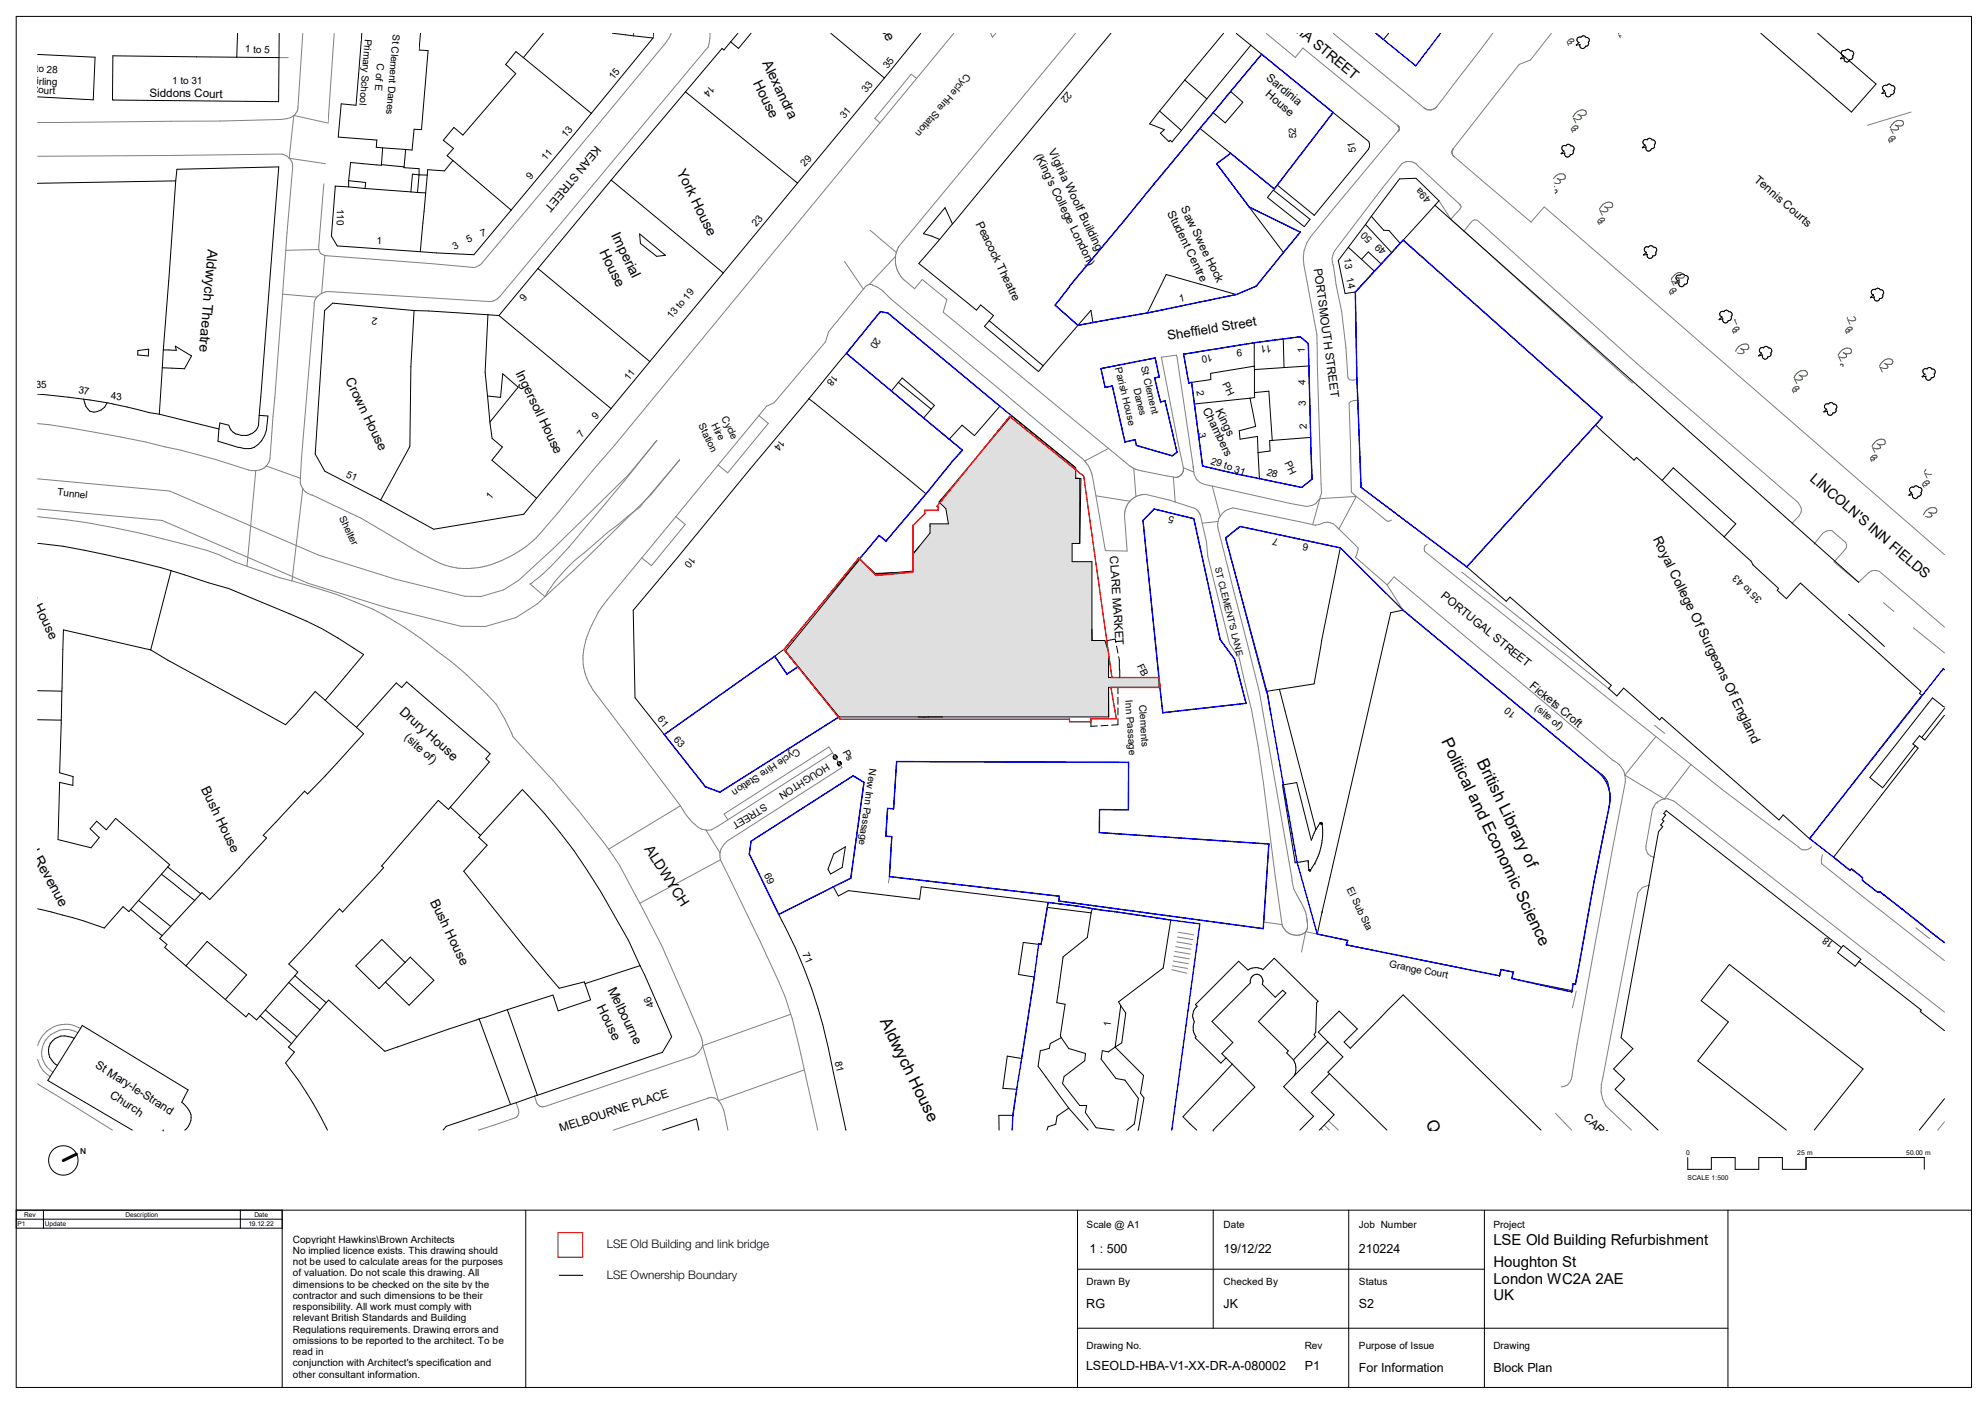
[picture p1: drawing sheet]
<svg xmlns="http://www.w3.org/2000/svg" width="841mm" height="594mm" viewBox="0 0 841 594" stroke-linecap="round" stroke-linejoin="round" font-family="sans-serif">
<defs><g id="words">
<g font-size="7">
<text x="609.7" y="313.7" transform="rotate(64 609.7 313.7)">Political and Economic Science</text>
<text x="624.7" y="322.4" transform="rotate(64 624.7 322.4)">British Library of</text>
<text x="372.2" y="432.2" transform="rotate(64 372.2 432.2)">Aldwych House</text>
<text x="603.1" y="475.1" transform="rotate(64 603.1 475.1)">Queen's Building</text>
</g>
<g font-size="6.4">
<text x="631.8" y="526.9">LSE Old Building Refurbishment</text>
<text x="631.8" y="536">Houghton St</text>
<text x="631.8" y="543.1">London WC2A 2AE</text>
<text x="631.8" y="550.2">UK</text>
</g>
<g font-size="6">
<text x="367.7" y="2.5" transform="rotate(64 367.7 2.5)">House</text>
<text x="532" y=".6" transform="rotate(39 532 .6)">SARDINIA STREET</text>
<text x="322.4" y="26.8" transform="rotate(64 322.4 26.8)">Alexandra</text>
<text x="318.5" y="35.1" transform="rotate(64 318.5 35.1)">House</text>
<text x="286.3" y="72.6" transform="rotate(64 286.3 72.6)">York House</text>
<text x="258.4" y="99.2" transform="rotate(64 258.4 99.2)">Imperial</text>
<text x="87.9" y="105.2" transform="rotate(95 87.9 105.2)">Aldwych Theatre</text>
<text x="253.5" y="106.4" transform="rotate(64 253.5 106.4)">House</text>
<text x="765.3" y="202.9" transform="rotate(41 765.3 202.9)">LINCOLN'S INN FIELDS</text>
<text x="5.6" y="347.7" transform="rotate(61 5.6 347.7)">Inland Revenue</text>
<text x="272.5" y="359.3" transform="rotate(57 272.5 359.3)">ALDWYCH</text>
</g>
<g font-size="5.6">
<text x="494.2" y="143.9" transform="rotate(-9 494.2 143.9)">Sheffield Street</text>
<text x="146" y="161" transform="rotate(64 146 161)">Crown House</text>
<text x="218" y="157.8" transform="rotate(64 218 157.8)">Ingersoll House</text>
<text x="699.2" y="227.9" transform="rotate(64 699.2 227.9)">Royal College Of Surgeons Of England</text>
<text x="8.3" y="244.3" transform="rotate(64 8.3 244.3)">India House</text>
<text x="168.7" y="301.5" transform="rotate(42 168.7 301.5)">Drury House</text>
<text x="84.9" y="334" transform="rotate(64 84.9 334)">Bush House</text>
<text x="181.9" y="381.7" transform="rotate(64 181.9 381.7)">Bush House</text>
<text x="257" y="418.8" transform="rotate(64 257 418.8)">Melbourne</text>
<text x="252.4" y="426.2" transform="rotate(64 252.4 426.2)">House</text>
</g>
<g font-size="5.3">
<text x="460.9" y="530">1 : 500</text>
<text x="517.7" y="530">19/12/22</text>
<text x="574.9" y="530">210224</text>
<text x="459.5" y="553.5">RG</text>
<text x="517.7" y="553.5">JK</text>
<text x="574.9" y="553.5">S2</text>
<text x="459.5" y="579.8">LSEOLD</text>
<text x="480.2" y="579.8">-</text>
<text x="482" y="579.8">HBA</text>
<text x="492.8" y="579.8">-</text>
<text x="494.7" y="579.8">V1</text>
<text x="501.1" y="579.8">-</text>
<text x="502.8" y="579.8">XX</text>
<text x="510" y="579.8">-</text>
<text x="511.8" y="579.8">DR</text>
<text x="519.4" y="579.8">-</text>
<text x="521.3" y="579.8">A</text>
<text x="524.8" y="579.8">-</text>
<text x="526.5" y="579.8">080002</text>
<text x="551.9" y="579.8">P1</text>
<text x="574.9" y="580.7">For Information</text>
<text x="631.8" y="580.7">Block Plan</text>
</g>
<g font-size="5">
<text x="256.7" y="528.2">LSE Old Building and link bridge</text>
<text x="256.7" y="541">LSE Ownership Boundary</text>
</g>
<g font-size="4.9">
<text x="535.4" y="33.5" transform="rotate(40 535.4 33.5)">Sardinia</text>
<text x="63.2" y="41" transform="rotate(1 63.2 41)">Siddons Court</text>
<text x="535.1" y="40.3" transform="rotate(41 535.1 40.3)">House</text>
<text x="252" y="61.6" transform="rotate(130 252 61.6)">KEAN STREET</text>
<text x="437.6" y="65.9" transform="rotate(64 437.6 65.9)">(King's Col ege London)</text>
<text x="443.4" y="64.1" transform="rotate(64 443.4 64.1)">Viginia Woolf Building</text>
<text x="741.8" y="76.5" transform="rotate(41 741.8 76.5)">Tennis Courts</text>
<text x="499.4" y="88.2" transform="rotate(64 499.4 88.2)">Saw Swee Hock</text>
<text x="412.8" y="94.6" transform="rotate(64 412.8 94.6)">Peacock Theatre</text>
<text x="493.7" y="90" transform="rotate(64 493.7 90)">Student Centre</text>
<text x="555.8" y="113.6" transform="rotate(82 555.8 113.6)">PORTSMOUTH STREET</text>
<text x="508.7" y="173.3" transform="rotate(64 508.7 173.3)">Chambers</text>
<text x="514.1" y="173.8" transform="rotate(64 514.1 173.8)">Kings</text>
<text x="469.5" y="235.4" transform="rotate(86 469.5 235.4)">CLARE MARKET</text>
<text x="609.3" y="252.7" transform="rotate(39 609.3 252.7)">PORTUGAL STREET</text>
<text x="646.8" y="290.7" transform="rotate(40 646.8 290.7)">Fickets Croft</text>
<text x="170.9" y="312.4" transform="rotate(42 170.9 312.4)">(site of)</text>
<text x=".4" y="390.9" transform="rotate(64 .4 390.9)">trand Cross</text>
<text x="40" y="451.6" transform="rotate(32 40 451.6)">St Mary-le-Strand</text>
<text x="46.1" y="464.1" transform="rotate(33 46.1 464.1)">Church</text>
<text x="669.6" y="473.2" transform="rotate(44 669.6 473.2)">CAREY STREET</text>
<text x="237.3" y="479" transform="rotate(-18 237.3 479)">MELBOURNE PLACE</text>
</g>
<g font-size="4.2">
<text x="154.3" y="16.3" transform="rotate(95 154.3 16.3)">Primary School</text>
<text x="166.2" y="14.6" transform="rotate(95 166.2 14.6)">St Clement Danes</text>
<text x="103.5" y="22.2" transform="rotate(3 103.5 22.2)">1 to 5</text>
<text x="159.5" y="26.7" transform="rotate(95 159.5 26.7)">C of E</text>
<text x="375.7" y="29.1" transform="rotate(-52 375.7 29.1)">35</text>
<text x="11.5" y="30.5" transform="rotate(2 11.5 30.5)">1 to 28</text>
<text x="11.6" y="35.6" transform="rotate(3 11.6 35.6)">Stirling</text>
<text x="72.8" y="35.4" transform="rotate(1 72.8 35.4)">1 to 31</text>
<text x="259.5" y="33.9" transform="rotate(-50 259.5 33.9)">15</text>
<text x="300.6" y="36" transform="rotate(133 300.6 36)">14</text>
<text x="408.8" y="30.9" transform="rotate(131 408.8 30.9)">Cycle Hire Station</text>
<text x="13.2" y="39.4" transform="rotate(3 13.2 39.4)">Court</text>
<text x="366.4" y="39.4" transform="rotate(-49 366.4 39.4)">33</text>
<text x="451.4" y="38.5" transform="rotate(129 451.4 38.5)">22</text>
<text x="357.2" y="50.5" transform="rotate(-48 357.2 50.5)">31</text>
<text x="239.4" y="58.5" transform="rotate(-47 239.4 58.5)">13</text>
<text x="548.5" y="58.4" transform="rotate(-95 548.5 58.4)">52</text>
<text x="573.7" y="64.5" transform="rotate(-99 573.7 64.5)">51</text>
<text x="231" y="68.2" transform="rotate(-48 231 68.2)">11</text>
<text x="340.5" y="70.8" transform="rotate(-48 340.5 70.8)">29</text>
<text x="224.5" y="76.1" transform="rotate(-51 224.5 76.1)">9</text>
<text x="142.5" y="88.3" transform="rotate(90 142.5 88.3)">110</text>
<text x="605.5" y="84.2" transform="rotate(-133 605.5 84.2)">49a</text>
<text x="319.9" y="95.9" transform="rotate(-48 319.9 95.9)">23</text>
<text x="203.8" y="100.4" transform="rotate(-19 203.8 100.4)">7</text>
<text x="580.7" y="101.2" transform="rotate(-136 580.7 101.2)">50</text>
<text x="159.3" y="103.3" transform="rotate(1 159.3 103.3)">1</text>
<text x="192.3" y="105.6" transform="rotate(-26 192.3 105.6)">3</text>
<text x="198.1" y="103" transform="rotate(-26 198.1 103)">5</text>
<text x="586.7" y="105.8" transform="rotate(-138 586.7 105.8)">49</text>
<text x="568.6" y="109.2" transform="rotate(84 568.6 109.2)">13</text>
<text x="569.6" y="117.8" transform="rotate(78 569.6 117.8)">14</text>
<text x="221" y="124" transform="rotate(130 221 124)">6</text>
<text x="499.2" y="127.6" transform="rotate(-12 499.2 127.6)">1</text>
<text x="159.9" y="134.5" transform="rotate(-172 159.9 134.5)">2</text>
<text x="284.1" y="135.1" transform="rotate(-50 284.1 135.1)">13 to 19</text>
<text x="370.4" y="142.4" transform="rotate(123 370.4 142.4)">20</text>
<text x="512.7" y="149.7" transform="rotate(168 512.7 149.7)">10</text>
<text x="525.4" y="147.7" transform="rotate(175 525.4 147.7)">9</text>
<text x="537.8" y="145.9" transform="rotate(172 537.8 145.9)">11</text>
<text x="551.9" y="149.4" transform="rotate(-89 551.9 149.4)">1</text>
<text x="471.7" y="155.9" transform="rotate(77 471.7 155.9)">Parish House</text>
<text x="482.6" y="155.3" transform="rotate(77 482.6 155.3)">St Clement</text>
<text x="266" y="161.1" transform="rotate(-50 266 161.1)">11</text>
<text x="352.6" y="158.4" transform="rotate(129 352.6 158.4)">18</text>
<text x="15.2" y="164" transform="rotate(-1 15.2 164)">35</text>
<text x="33" y="166.4" transform="rotate(10 33 166.4)">37</text>
<text x="479.5" y="164.4" transform="rotate(76 479.5 164.4)">Danes</text>
<text x="506.2" y="165.4" transform="rotate(80 506.2 165.4)">2</text>
<text x="517.1" y="162.6" transform="rotate(64 517.1 162.6)">PH</text>
<text x="552.3" y="162.8" transform="rotate(-88 552.3 162.8)">4</text>
<text x="46.9" y="169" transform="rotate(2 46.9 169)">43</text>
<text x="552.4" y="172" transform="rotate(-90 552.4 172)">3</text>
<text x="252.2" y="177.9" transform="rotate(-48 252.2 177.9)">9</text>
<text x="300.8" y="179.8" transform="rotate(64 300.8 179.8)">Hire</text>
<text x="305.1" y="176.9" transform="rotate(64 305.1 176.9)">Cycle</text>
<text x="246.1" y="185.4" transform="rotate(-51 246.1 185.4)">7</text>
<text x="295.3" y="180" transform="rotate(64 295.3 180)">Station</text>
<text x="330.2" y="185.8" transform="rotate(130 330.2 185.8)">14</text>
<text x="507.1" y="183.4" transform="rotate(83 507.1 183.4)">3</text>
<text x="552.8" y="181.6" transform="rotate(-92 552.8 181.6)">2</text>
<text x="512" y="196.2" transform="rotate(19 512 196.2)">29 to 31</text>
<text x="543.4" y="195.8" transform="rotate(64 543.4 195.8)">PH</text>
<text x="146.1" y="201.9" transform="rotate(23 146.1 201.9)">51</text>
<text x="535.6" y="200.8" transform="rotate(18 535.6 200.8)">28</text>
<text x="24.1" y="209.6" transform="rotate(6 24.1 209.6)">Tunnel</text>
<text x="207.5" y="211.5" transform="rotate(-49 207.5 211.5)">1</text>
<text x="143.3" y="219.1" transform="rotate(64 143.3 219.1)">Shelter</text>
<text x="497" y="218.9" transform="rotate(-165 497 218.9)">5</text>
<text x="541" y="228.1" transform="rotate(-167 541 228.1)">7</text>
<text x="553.6" y="230.3" transform="rotate(-170 553.6 230.3)">6</text>
<text x="292.4" y="235.1" transform="rotate(129 292.4 235.1)">10</text>
<text x="745.6" y="253.7" transform="rotate(-136 745.6 253.7)">35 to 43</text>
<text x="480.9" y="281.6" transform="rotate(64 480.9 281.6)">FB</text>
<text x="476.1" y="296.3" transform="rotate(86 476.1 296.3)">Inn Passage</text>
<text x="481.9" y="298.4" transform="rotate(86 481.9 298.4)">Clements</text>
<text x="649.1" y="299.9" transform="rotate(40 649.1 299.9)">(site of)</text>
<text x="278" y="304.4" transform="rotate(50 278 304.4)">61</text>
<text x="641.5" y="302" transform="rotate(-140 641.5 302)">10</text>
<text x="284.8" y="313.1" transform="rotate(48 284.8 313.1)">63</text>
<text x="337.3" y="316.3" transform="rotate(147 337.3 316.3)">Cycle Hire Station</text>
<text x="349.8" y="322.7" transform="rotate(148 349.8 322.7)">HOUGHTON</text>
<text x="356.4" y="318" transform="rotate(64 356.4 318)">Ps</text>
<text x="367.8" y="325.1" transform="rotate(98 367.8 325.1)">New Inn Passage</text>
<text x="323.4" y="339.9" transform="rotate(148 323.4 339.9)">STREET</text>
<text x="323.2" y="370.2" transform="rotate(64 323.2 370.2)">69</text>
<text x="569.6" y="376.3" transform="rotate(64 569.6 376.3)">El Sub Sta</text>
<text x="776.1" y="398.9" transform="rotate(-142 776.1 398.9)">18</text>
<text x="339.3" y="403.8" transform="rotate(67 339.3 403.8)">71</text>
<text x="587.5" y="409.4" transform="rotate(11 587.5 409.4)">Grange Court</text>
<text x="276.9" y="425.8" transform="rotate(-113 276.9 425.8)">46</text>
<text x="469.8" y="434.7" transform="rotate(-82 469.8 434.7)">1</text>
<text x="353.1" y="449.2" transform="rotate(77 353.1 449.2)">81</text>
<text x="459.7" y="519.6">Scale @ A1</text>
<text x="517.7" y="519.6">Date</text>
<text x="574.9" y="519.6">Job Number</text>
<text x="631.8" y="519.6">Project</text>
<text x="123.9" y="525.8">Copyright Hawkins</text>
<text x="159.3" y="525.8">\</text>
<text x="160.5" y="525.8">Brown Architects</text>
<text x="123.9" y="530.5">No implied licence exists. This drawing should</text>
<text x="123.9" y="535.3">not be used to calculate areas for the purposes</text>
<text x="123.9" y="540.1">of valuation. Do not scale this drawing. All</text>
<text x="123.9" y="544.8">dimensions to be checked on the site by the</text>
<text x="459.7" y="543.6">Drawn By</text>
<text x="517.7" y="543.6">Checked By</text>
<text x="574.9" y="543.6">Status</text>
<text x="123.9" y="549.6">contractor and such dimensions to be their</text>
<text x="123.9" y="554.3">responsibility. All work must comply with</text>
<text x="123.9" y="559.1">relevant British Standards and Building</text>
<text x="123.9" y="563.9">Regulations requirements. Drawing errors and</text>
<text x="123.9" y="568.6">omissions to be reported to the architect. To be</text>
<text x="123.9" y="573.4">read in</text>
<text x="459.7" y="570.8">Drawing No.</text>
<text x="551.9" y="570.8">Rev</text>
<text x="574.9" y="570.8">Purpose of Issue</text>
<text x="631.8" y="570.8">Drawing</text>
<text x="123.9" y="578.2">conjunction with Architect's specification and</text>
<text x="123.9" y="582.9">other consultant information.</text>
</g>
<text font-size="3.9" x="513.9" y="240.4" transform="rotate(76 513.9 240.4)">ST CLEMENT'S LANE</text>
<text font-size="3.5" x="33.9" y="488.2">N</text>
<g font-size="2.8">
<text x="713.3" y="488.7">0</text>
<text x="760.3" y="488.7">25</text>
<text x="764.5" y="488.7">m</text>
<text x="806.5" y="488.7">50.00</text>
<text x="814.5" y="488.7">m</text>
<text x="713.9" y="499.2">SCALE 1:</text>
<text x="726.5" y="499.2">500</text>
<text x="10.2" y="514.8">Rev</text>
<text x="53.1" y="514.8">Description</text>
<text x="107.6" y="514.8">Date</text>
<text x="7.5" y="518.7">P1</text>
<text x="19" y="518.7">Update</text>
<text x="105.1" y="518.7">19.12.22</text>
</g>
</g></defs>
<path d="M332.3 175.9h158v127.5h-158z" fill="#dfdfdf"/>
<g fill="none" stroke="#000" stroke-width=".42">
<path d="M100.5 14.1l-.3 10.1M118.1 14.1l-.2 28.9-70.3-.8 .2-18.6 70.2 .8M153.1 14.1l-2.5 30.4-6.2-.6-1.3 14.1 16.3 1.3-.2 3 2.7 .3M177.9 14.1l-.6 7.1 3.8 .2-2.8 33.5-3.1-.2-.9 8.8-2.7-.3M229.8 14.1l-8.4 10.3M259.4 14.1l8.5 1.1M267.9 15.2l8.4 .9M267.9 14.1v1.1M276.3 16.1l-26.1 31.8M276.4 14.1l-.1 2M309.1 17.7l-2.9 3.5-.7-.7-43.5 51.6-34.4 41.5M312.1 14.1l-3 3.6"/>
<path d="M317.7 14.1l-5.3 6.4-3.3-2.8M351.5 14.1l22.6 18.9M389.5 14.1l-15.4 18.9M470 14.1l-67.1 80.6M517.6 14.1l-16.4 19.8M522.9 14.1l6.3 5M529.2 19.1l-18.7 22.7M529.2 19.1l4.5 3.8M582.1 14.1l3.2 2.6 2.2-2.6M667.5 15.9l1.4-.2 .8-.5 .8 .1 .4 .5a1.2 1.2 0 0 1 1.4 .7 1.2 1.2 0 0 1-.4 1.4l.2 .7-.4 .6-2.3 1.4-1-.7v-1.1l-1.6 .2 1.2-1-.9-1.1zM744.9 14.1l38.4 33.3 10.4-11.8-24.7-21.5M16 23l24.2 1.2-.7 18-23.5-1.2"/>
<path d="M221.4 24.4l28.8 23.5M221.4 24.4l-3.1-2.6-4.3 5.5 4.2 3.9-22.4 25.9-3.8-3.2-4.5 5.5 4.4 3.4-2.8 3.1 2.5 2M290 38.9l47.4 38.6M374.1 33l-36.7 44.5M501.2 33.9l9.3 7.9M501.2 33.9l-10.6 13.1M520.6 38.7l5.2 4.6-7.5 8.7-5.1-4.3M520.6 38.7l-7.4 9M533.7 22.9l-13.1 15.8M533.7 22.9l45.3 37 .4 1.2-.5 2.1-22.9 27.9-15.7-12.8M779.3 21.6l.6-.3 .8 .2 .9-.7 1.1 .7a1.21 1.21 0 0 1 1.4 .7 1.21 1.21 0 0 1-.3 1.4v1l-.5 .5-.8 .1-.3 .7-1.1 .3-.6-.3-.4-.7 .2-.7-1.7 .2 1.3-1-.9-.7-.1-.7zM779.9 23.7h.1"/>
<path d="M796.8 36.4l.7-.3 .7 .1 .8-.6 .8 .1 .4 .5a1.21 1.21 0 0 1 1.3 .7 1.21 1.21 0 0 1-.3 1.5l.2 .6-.7 .9a.76 .76 0 0 0-1 .7 1.2 1.2 0 0 1-1.6 .2 1.2 1.2 0 0 1-.4-1.5l-1.6 .2 1.2-1.1-.9-1.1zM797.3 38.4h.1M250.2 47.9l-49.7 59.9-22.7-1.3M490.6 47l9.2 8.2M490.6 47l-4.3 5.4 6.3 2.5-1.7 1.5 3.6 3.5 .5-.5 .8 .6 4-4.8M507.7 54.4l-54.7 66.1-6.6 8.6 9.6 8.6M507.7 54.4l12.9 10.5M510.5 41.8l-10.7 13.4M513.2 47.7l-5.5 6.7M564 47.6l-23.7 30.7M695.5 59.3l1.3-.1 .9-.7 1.1 .7a1.21 1.21 0 0 1 1.4 .6 1.21 1.21 0 0 1-.3 1.5l-.2 1.3-1 .3a1.29 1.29 0 0 1-1.8 .9l-.5-.6v-1.1l-1.6 .3 1.2-1-.9-.7-.1-.8zM16 77.6h.1"/>
<path d="M74.3 76.5l-5.2 71.6M74.3 76.5l.5-4.9 43.1-1-8.3 105.2M74.3 76.5l-58.3 1.1M147.5 76.5l7.2 .7-.3 2.6M147.5 79.1l6.9 .7M147.5 76.5v2.6M147.5 79.1l-5.7-.4-1.6 21.2 2.5 4.2 35.1 2.4M154.4 79.8l19.4 1.4M161.4 69.7l9.5 .9M161.4 69.7v.2l-13.1-1.2-.8 7.8M161.9 62.6l9.7 .6M161.9 62.6l-.5 7.1"/>
<path d="M170.9 70.6v.4l6.4 .4v2.6M171.6 63.2l-.7 7.4M177.3 74l-2.8-.3-.7 7.5M177.3 74l3.5 .1M177.3 74l-.7 7.4M180.8 74.1l-.7 7.5M191.6 67.9l24.6 21M191.6 67.9l-3.6 4.4-7.1-.5-.1 2.3M258.6 76.2l47.4 39.3M337.4 77.5l-31.4 38M520.6 64.9l18.5 15 1.2-1.6M520.6 64.9l-5.9 4.4 13.8 18.3"/>
<path d="M661.1 61.8l.7-.2 .7 .1 .8-.7 .7 .2 .5 .5a1.21 1.21 0 0 1 1.3 .7 1.21 1.21 0 0 1-.3 1.4l.1 .7-.6 .9a.76 .76 0 0 0-1 .7l-1.4 .3a1.33 1.33 0 0 1-.6-1.7l-1.6 .2 1.3-1a1.25 1.25 0 0 1-.6-2.1zM696 61.4h.1M173.8 81.2l2.8 .2M176.6 81.4l3.5 .2M180.1 81.6l-2.3 24.9M270.6 99l10.9 9-3.7 .5-6.9-5.5zM402.9 94.7l-5.4 6.6M402.9 94.7l-3.1-6.8-9.1 11 3.5 1 3.3 1.4M528.5 87.6l21.6 10.6-7.1 8.6M528.5 87.6l14.5 19.2M538.6 80.4l15.6 12.4-2.4 3.1-15.6-12.3zM577.7 95l-7.3 9.6"/>
<path d="M577.7 95l11.1 11.9M580.1 91.5l5.3 6h2.2l4.7 5.5M580.1 91.5l-2.4 3.5M607.1 86.9l1.7-2-9.8-9.5-6.9 .3-12 15.8M607.1 86.9l-14.8 16.1M607.1 86.9l179.2 159.5M227.6 113.6l47.3 39.4M227.6 113.6l-16.5 19.9M306 115.5l-31.1 37.5M397.5 101.3l-8.8 10.2 24.4 19.7 1.8-2.2 5.4 4.5-1.8 2.2M543 106.8l-11.5 14.3-8.5 3.5M570.4 104.6l5.6 5.1"/>
<path d="M570.4 104.6l-4.2 5.6 2.8 14 4.5-.7 8-8.7M576 109.7l5.5 5.1M576 109.7l2.9-3.1 5.5 5.2M584.4 111.8l-2.9 3M588.8 106.9l-4.4 4.9M592.3 103l-3.5 3.9M593.6 101.6l84.2 75-2.8 3.2M696 104.7l.6-.3a.78 .78 0 0 0 1.3-.3h1l.5 .5a1.21 1.21 0 0 1 1.4 .6 1.21 1.21 0 0 1-.4 1.5l-.2 1.3-1 .3a1.17 1.17 0 0 1-1.5 1 1.17 1.17 0 0 1-.7-1.7l-1.7 .2 1.3-1-.9-.7-.1-.8zM696.6 106.8h.1M709.3 116.7l.7-.3a.86 .86 0 0 0 1.3-.4l.7-.1 .8 .7a1.18 1.18 0 0 1 1.3 .6 1.18 1.18 0 0 1-.3 1.4 1.2 1.2 0 0 1-.9 1.7l-.3-.1a1.23 1.23 0 0 1-1.4 1.1l-.7-.3-.3-.7 .2-.8-1.7 .3 1.2-1.1-.8-.7zM709.9 118.7h.1M175.2 131.4l-1.4 23.7-.4 33.6-12.4 22.9"/>
<path d="M175.2 131.4l-34.5-3.1-3.4 3.1-4 60.7 4.1 7.3 23.6 12.2M175.2 131.4l31.2 1.8M206.4 133.2l-1.2 24.3 1 10.1M206.4 133.2l4.7 .3M211.1 133.5l47.4 39.4M418.5 135.7l22.8 19.1M418.5 135.7l-2 2.4 22.8 19.1 2-2.4M456 137.7l-14.7 17.1M462.4 136.5l-.9-5.2-5.5 6.4M485.4 132.4l-29.4 5.3M523 124.6l-29.6-8.4-8 16.2M523 124.6l-37.6 7.8"/>
<path d="M573.4 123.5l.6 37 1.7 45.7 44.8 33.7M728 132l.6-.3 .7 .2 .9-.7 1.2 .7a1.21 1.21 0 0 1 1.3 .7 1.21 1.21 0 0 1-.3 1.4v1l-.5 .6h-.8l-.3 .7-.6 .4-.8-.2a1.19 1.19 0 0 1-.5-1.6l-1.6 .4 1.2-1.2-.9-.7-.1-.7zM728.5 134.1h.1M792 122.8l.6-.4 .8 .2 .9-.7 2.2 1 .4 1.1-.4 .7v1l-.5 .5a.8 .8 0 0 0-1.1 .8 1.16 1.16 0 0 1-1.6 .1 1.16 1.16 0 0 1-.3-1.5l-1.7 .2 1.3-1-.9-.7-.1-.7zM792.6 124.8h.1M58.3 148.3l4.6-.6-.2 2.9-4.4-.4zM68.7 155.6l-1.3 19.7M69.1 148.1l5.5 .2-.4-1.8 6.8 4.1-2.9 5.4-9.4-.4M69.1 148.1l-.4 7.5M274.9 153l-16.4 19.9M358.1 149.5l32.6 27.4M358.1 149.5l-15.9 19.2"/>
<path d="M358.1 149.5l14.3-17.7 3.3 .7 47.3 39.4-10.8 12.4-5.2-4.4-5.4 5.9M465.8 156l22.9-4.5 1.7 8-2 .4 2.6 10.2 1.8-.5 5.1 21.7-2 1.6-15.2-4.4-.5-2.5-4.3 1-5.3-23.7-3.1 .6zM530.6 154.9l.1 1.5M530.6 154.9l-18.5 3.1 .1 2.6-8.1 1.2M530.6 145v9.9M530.6 145l-29.9 4.9 2.2 12.2 1.2-.3M530.7 156.4v9.7M542.9 143.4l.3 12.1M542.9 143.4l-12.3 1.6M542.9 143.4l7.2-.9 3.4 2.9 1 39.7M553.7 154.9l-23 1.5M744.7 147.3l.6-.2 .8 .1 .8-.6 1.2 .6a1.21 1.21 0 0 1 1.4 .7 1.21 1.21 0 0 1-.4 1.5v1l-.5 .5-.7 .1-.3 .6-1.1 .4-.8-.7v-1.1l-1.6 .4 1.1-1.2-.8-.6-.1-.8z"/>
<path d="M745.2 149.4h.1M813.8 156.3l.7-.3 .8 .1 .7-.6 .8 .1 .4 .5a1.21 1.21 0 0 1 1.3 .7 1.21 1.21 0 0 1-.3 1.4l.1 1.1-.6 .5a.76 .76 0 0 0-1 .7 1.16 1.16 0 0 1-1.5 .2 1.16 1.16 0 0 1-.4-1.5l-1.7 .1 1.2-1-.7-.7-.1-.7zM814.3 158.3h.1M16 166.8l19.4 2.1M35.4 168.9l9.9 1.5M35.4 168.9a7.4 7.4 0 0 0 2.6 5.1 5.8 5.8 0 0 0 7.3-3.6M45.3 170.4l17.8 4.2 4.3 .7M67.4 175.3l25.2 6.2M109.6 175.8a7.9 7.9 0 0 1-1.1 6.1 7.1 7.1 0 0 1-11-.4l-.7-1.6-3.8-.9-.4 2.5M109.6 175.8l3.8 .2a14.9 14.9 0 0 1-3 10.8 7.1 7.1 0 0 1-8.7 2.6l-9.5-2.7 .4-5.2M206.2 167.6l5.6 .5 .9-9.9 6.5 5.6-11.9 14.8M206.2 167.6l1.1 11"/>
<path d="M207.3 178.6l.9 6.9 4.3 3.6-4.4 5.6 18.9 16.1M258.5 172.9l-31.5 37.9M342.2 168.7l49.6 40.3M342.2 168.7l-74.3 89.5 .7 37 12.4 15.6M380.1 161.8l1.6-1.9 13.6 11.6-1.3 1.6M380.1 161.8l-3 3.6M380.1 161.8l13.9 11.3M390.7 176.9l10.9 8.9M394 173.1l-3.3 3.8M428.1 175.9l26.9 22M428.1 175.9v.1M504.1 161.8l4.7 35.4 24 5.3"/>
<path d="M528.8 168.5l-23.5 2.4M528.8 168.5l2.4 11.9-6.9 1.9 .3 3.5 7.4-1.1 .2 6.8M530.7 166.1l6.1-.6 1.4 20.9M530.7 166.1l.1 2.1-2 .3M675 179.8l-54.5 60.1M675 179.8l16.3 14.9 1-1.2 10.9 9.8M772.2 171.1l1.4-.2 .8-.6 .7 .1 .5 .6a1.15 1.15 0 0 1 1.4 .6 1.15 1.15 0 0 1-.4 1.5l.2 .7-.3 .6-1 .3a1.23 1.23 0 0 1-1 1 1.23 1.23 0 0 1-1.3-.6v-1.1l-1.6 .2 1.2-1.1-.9-.6-.1-.7zM772.8 173.1h.1M401.6 185.8l5.6 4.7-4.3 4.7-11.1 13.8M532.2 191.5l.6 11M554.5 185.1l-17.4 1.3 .2 4.4-5.1 .7M554.5 185.1l.6 17.7-4.4 3.4-17.9-3.7"/>
<path d="M227 210.8l-5.4 6.8-38.1 6.3-22.5-12.3M391.8 209l-17 19.9-2.9-2.3-36.9 44M398.4 211.2l-1.1 1.1M455.1 202.3l2.2 .2-.5 27.4M488.3 215.4l16.7 4.1 11.2 51.2 6 8.1 4.9 18.8-35.2 4-8.4-81.4zM703.2 203.3l4.7-5.3 26.4 23.7-4.9 5.5M703.2 203.3l26.2 23.9M808.2 206.3l1.4-.1 .8-.6 1.2 .6a1.21 1.21 0 0 1 1.4 .7 1.21 1.21 0 0 1-.4 1.5l.2 .6-.7 .9a.76 .76 0 0 0-1 .8l-.7 .3-1-.3-.3-.7 .1-.8-1.6 .4 1.1-1.2-.9-1.1zM808.7 208.4h.1M16 229.9a348.3 348.3 0 0 1 56.4 11.6M363.5 236.6l.1 .1M367.1 239.9l3.2 2.8 7.7-.4"/>
<path d="M388.8 231.3l-2.5 3M393.4 222.4v.4M729.4 227.2l11.4 10.3 .8 1.5 10.8 10-.6 .8 3.9 3.5 6-6.6 50.9 45.8-.6 .9 1.1 .8-47.5 60.7-11.2-10.1-1.8 2.2-49.6-43.5-.9 1.1-15.2-13.4-2.9 3.3-3.5-3.2 1.2-1.3-42.9-37.4-1.6 1.8-16.7-14.5M72.4 241.5l-8.6 33.5M72.4 241.5l15.7 5 8.6 2.5a579.1 579.1 0 0 1 39.4 16.9l17.7 11-16.2 19.4M588.3 259.2l5.2-1.1 82.6 68.5a8.6 8.6 0 0 1 4.7 7.6l.3 4.6a2397.8 2397.8 0 0 0-14.6 77.7l-1-.2-.4 2.9-25.5-5.2 .6-2.7-5.2-1.1-.6 2.7-64.8-13.1 .5-1.9-12.8-2.7zM782.1 259.9l15.1 13.7M63.8 275l7.2 4.3 49.8 27.4 12.5-14.1 4.3 3.7M63.8 275l-37-8.5-.6 25.9M327.7 277.7l-46.7 33.1M327.7 277.7l5.2 7.5 4.8-3.1M332.7 275.9l5 6.2"/>
<path d="M335 270.6l.7 .6M335 270.6l-3.4 4.2-3.9 2.9M461.9 266.3l.1 4.7M468.2 271.1l3.6-.7 .3 1.5M472.4 273.4l.5 3M473.3 277.9l.4 8.8M16 292.3l10.2 .1M26.2 292.4l-.3 12.3M137.6 296.3l13.2 11.5M337.7 282.1l17.2 21.3M469 291l.1 12.3-114.2 .1M472.9 290.9v2.6"/>
<path d="M472.9 295.1v2.9M472.9 299.6v2.9M490.3 286.7h-21.3v-10.8l-1.6-4.9h-5.5v-33.3h-8.3v-7.7h3.2v-27.6h-1.7v-4.4l-27.2-22.1-30.6 36.5 2.8 2.8 1.1 6.5h-7.8v3.9l-7.2 8.8v7.2l-15.9 1.4-6.5-6.4-31.5 38.8 22.6 28M490.3 286.7v4.1h-21.3v12.6M536 292.5l1.5 9.3M541.3 291.7l14.6-2.3 3.2-18.5 7.9-39.1-42.6-9-5.9 5 17.2 64.7h.3M541.3 291.7l-5.3 .8M541.3 291.7l15.4 59.3M822.6 299.2l-5.1-3.9-26.5 33.7 5.5 4.3 13.8-17.7M822.6 299.8l-9.6 12.3M16 304.5l9.9 .2M25.9 304.7l-.7 22.3 5.7 1.6-.1 3.7-5.6-1.3-.6 24.3 13.9 3.4 3.5-4.3-3.9-3.7 2.8-3.2 4.1 3.6 3.9-4.8 22.9 19.6-.8 1"/>
<path d="M150.8 307.8l16.8-18.8 2.3 1.9 2.1-2.4 35.3 30.4-1.7 2.2 1.4 1.3-16.5 19.1M150.8 307.8l3 2.7-16.2 17.8-7.5 7.7-1.2-1.2-17.6 18.7 1.5 1.1-24.1 26.1-3.3-3-.5 .5M352.7 319.8h.1M352.7 319.9l-.1 .6 .5 .5M352.9 319.6l-.2 .2M352.9 319.6h.1M353.1 319.5h.1M353.1 319.5l-.1 .1M353.1 319.5l.6 .2M353.3 319.5h.1M353.7 319.7h.1M353.8 319.7l.1 .1"/>
<path d="M353.9 319.8h.1M353.9 319.9a.7 .7 0 0 1 0 .8 .7 .7 0 0 1-.8 .3M354 320h.1M354.9 303.4l-50.4 31.8-6.1-2.3-17.4-22.1M388.4 303.4h4.4M461.5 305.4v1.9l2.7-.1M468.7 306.9l-2.9 .2M472.9 304v2.7l-2.7 .1M810.3 315.6l1.1 1-35.7 46.1 6.9 5.5 .7-.5 4.6 3.6v1.2l6.4 5 1.1-.1 27.2 21.5M813 312.1l-1-.8-2.8 3.5 1.1 .8M822.6 302.6l-8.3 10.5-1.3-1M352.6 320.4h.1"/>
<path d="M352.6 320.1h.1M352.6 320.6h.1M352.6 320.5v.1M352.7 320.7h.1M353.1 321h.1M353.5 321h.1M353.8 320.8h.1M353.9 320.7h.1M354 320.5h.1M354.1 320.3h.1M354.2 323h.1M354.2 323l.1 .3"/>
<path d="M354.3 323.3h.1M354.3 322.7h.1M354.3 323.3l.3 .3M354.3 322.8l.5-.6h.5l.5 1M354.3 322.8l-.1 .2M354.4 322.6h.1M354.4 322.5v.1M354.5 322.4h.1M354.6 323.6h.8M354.7 322.3h.1M354.7 323.6l.1 .1M354.8 323.7h.1"/>
<path d="M354.9 322.2h.1M355 323.7h.1M355.2 322.2h.1M355.3 323.7h.1M355.3 323.6v.1M355.4 322.3h.1M355.4 323.6h.1M355.6 322.5h.1M355.7 323.3h.1M355.7 323.3l-.3 .3M355.8 322.9h.1M355.8 323.2h.1"/>
<path d="M355.8 323.2l-.1 .1M379.3 322.2l98.1 .4v20h-12.2l-.1 9.7 71.7 4.8-2.4 35.8-86.4-11.6 .1-2.1-71.8-8.3 1-16.9-2.6-.2 .8-11.7 2.5 .1zM190.5 341.5l12.8 12M190.5 341.5l-.8 1-4.3-3.8-23.9 27.7 .8 .7-3.8 4.2-13.6 14.6-1.3-1.3-21.4 23.3 3.8 3.4-1.2 1.5M203.3 353.5l17.7-19.4a230.6 230.6 0 0 1 33.1 43.1l11.8 20.6 4.9 10.8M203.3 353.5l-.8 .8 3.6 3.3-9.9 11 25.1 31.4 15.3 18.2 10.6-2.7 .3 .7M556.7 351l-2 4.5-6.1-24.4-6.1 1 5.4 33 5.6-.9 .2 3.7M558.5 348.2h.1M558.5 348.2l-1.8 2.8M558.5 348.1h.1M558.5 348.1v.1M558.6 348.1h.1"/>
<path d="M558.6 348.1h.4M558.7 348.1h.1M558.9 348.1h.1M559 348.1h.1M559 348.1l.1 .1M559.1 348.1h.1M559.1 348.2h.1M559.2 348.4h.1M559.2 348.3h.1M559.2 348.4a26.1 26.1 0 0 1-2.9 16.9M559.2 348.2v.2M68.3 369.9l-9.7 11.1"/>
<path d="M68.3 369.9l14.1 11.1M71 366.9l-2.7 3M71 366.9l13.9 11.3M84.9 378.2l-2.5 2.8M352.6 375.2l-23.2 11.7M352.6 375.2l7.3-3.6 5.6-40.6-4.6-2.7-43.1 27.6-.8 5.5 12.4 25.5M352.6 375.2l2.1 3.9 4.2-2.2 30.1 3.6 .7-5.3 53.7 6.6M352.7 361.3l4.9-3-1.3 8.7-4.9 2.8-1.1-2zM553.5 364.6h.1M553.7 367.9h.1M553.8 368h.1M553.8 367.9v.1"/>
<path d="M553.9 368h.1M553.9 368h.2M554 368h.1M554.1 368h.1M554.1 368v.1M554.1 368.1h.1M554.2 368.1h.1M554.3 368v.1M554.4 368h.1M554.4 368l-.1 .1M554.5 368h.1M556.3 365.3h.1"/>
<path d="M556.3 365.3l-1.8 2.7M16 384.6l5.8 1.3a203 203 0 0 1 22.3 6.8l8-9.1 2.4 2.1 .8-.9M55.3 384.8l13.3 11.1M58.6 381l-3.3 3.8M58.6 381l13.6 11M68.6 395.9l-1 1.2 3 2.5-.9 1.3 9 7.8M72.2 392l-3.6 3.9M82.4 381l-10.2 11M329.4 386.9a217.1 217.1 0 0 1 23.2 66.8l5.3 24.5M443.1 384l-2.7 15.6-7.5-.8-2 13.5 6.7 1.1-5.4 34.5-6.1-1-1.8 13.6 5.8 .4-1.6 11h-5.9l.1 6.3M443.1 384l18.5 2.2M443.4 381.8l-.3 2.2"/>
<path d="M443.4 381.8l18.7 2.7M461.6 386.2l-1.6 10.5-10.3 8.2-2.7 19.4 3.6 .6-2 13.4 .4 .8M462.1 384.5l-.5 1.7M462.1 384.5l33.2 4.8-3.2 20.3-18.9 14.3 .9 1.6M559.3 385.8h.1M78.7 408.7l8.9-10.3 16.7 14.1-9 10.4M78.7 408.7l16.6 14.2M122.2 415.7l-9.9 11.6M122.2 415.7l13.2 11.6M124.8 412.8l-2.6 2.9M124.8 412.8l13.2 11.5M171.4 407.2l2.2-2.2 10 9.8-10.5 10.6-10-9.9"/>
<path d="M171.4 407.2l-8.3 8.3M171.4 407.2l-9.9-9.7-11 11.2 9.9 9.6 2.7-2.8M247.5 416.2l2.4 6.9-13.8 4.6-2.2-6.7-19.3 6.2M270.8 408.6l-23.3 7.6M270.8 408.6l13.3 30.1-3.9 6.6-52.9 18.2M779 401l-1.6 2.1 7.5 5.8 1.6-2.1M779 401l-74.2-58-1 1.3 .9 .5-1.5 2 .7 .6-1.3 1.7 .8 .7-1.8 2.2-15.8 87.1 5 4.6-8.1 8.6 4.6 4.4-4 4.2 18.2 17.3M779 401l.8-1 7.4 5.9-.7 .9M786.5 406.8l26.3 20.6-.5 .6 10.3 8.1M31.4 439.3l-7.1 11.5M31.4 439.3l3.4-5.4 44.8 27.3-2.7 5.2a8.2 8.2 0 0 1 3.9 7.6 7.2 7.2 0 0 1-2.7 4.2M31.4 439.3l-1.1-.4a6.7 6.7 0 0 0-9.7 6.5 6.5 6.5 0 0 0 3.7 5.4"/>
<path d="M95.3 422.9l8.8 7.4 1.1-1.5 3.3 2.7 1.6-1.6M110.1 429.9l13.3 11.7M112.3 427.3l-2.2 2.6M112.3 427.3l13.3 11.4M125.6 438.7l-2.2 2.9M138 424.3l1-1.1 23.8 21.6 39.9-13.7M138 424.3l-12.4 14.4M202.7 431.1l13.3 36.3M214.6 427.2l12.7 36.3M214.6 427.2l-11.9 3.9M449 439.1l-4.7 2.4-.4 2.1-3.8 1-.9 6.6 12.9 17.7M449 439.1l3.1 4.6 7.1 2.1-.3 3-8.7 6.7-.7 3 7.3 9.3h2.9l-.6 2.9 4.6 6.5 7.6 1"/>
<path d="M474.1 425.5l-2.3 17.6M474.1 425.5l2.1 3.2-1.6 12.6-2.8 1.8M24.3 450.8l-4.1 6.4 35.8 21M123.4 441.6l-1.4 1.5 2.5 2.1-3.7 4.5a161.3 161.3 0 0 1 17.7 28.5M471.8 443.1l-2.8 2-2.7-.5-.5 3.5 6.3 8.3 3.8 .6 5.7 7.7-1.7 10.9-3.3 2.6M471.8 443.1l12 12-1.3 7.5 1.5 2-2.6 13.6M518.7 447.6l-2.2 2.2-10.9-10.6 .4-.5-.8-1.4a5.7 5.7 0 0 1 .1-5 4.9 4.9 0 0 1 1.2-6.5l-.8-.7 18.3-18.4 4 3.8a5.7 5.7 0 0 1 6.2-.2l4.9-4.8 18.5 18.2-.6 .6-.4 12.5-.7 1 .6 .9-9.3 9.8M521.3 450.3l9.6 9.7-17.7 18.2M521.3 450.3l-20.8 22.2 5.8 5.7M547.2 448.5a7.1 7.1 0 0 1 .3 6.7M547.2 448.5l-2.9-3 .7-.8-12.6-12.5 11.6-12-1.4-1.2-3.1 3-5.5-5.5a2.78 2.78 0 0 0-2-4.2 2.78 2.78 0 0 0-3 3.6l-16.3 16.3 8.8 8.9-4.6 4.8 4.4 4.4M547.5 455.2l-4.4 4.6 12.6 12.6-5.8 5.8"/>
<path d="M561.8 440.9l-4.1-4.2 8.8-8.9 7.7 7.6-5.6 5.5 2.6 2.7 22.4-22.6 58.3 57.2M561.8 440.9l6.3 6.3-6.3 6.4 .6 .7M561.8 440.9l-14.3 14.3M562.4 454.3l-7.7 8 9.7 9.4-6.3 6.5M562.4 454.3l24.3 23.9M69 478.2h.1M216 467.4l-27.2 9.2-1.3 1.6M227.3 463.5l-11.3 3.9M280.3 478.2l14.3-4.7 1.1 4.7M452.1 468.9l-4.9 3.4-.6 3.4-3.2 1.1-.5 1.4M452.1 468.9l8.2 9.3M513.2 478.2h.1"/>
<path d="M755.7 478.2l-37.5-29.3 13-16.5-11.5-9 11.9-15.3 56.6 44.2-20.7 25.9M822.6 464.9l-10.6 13.3"/>
<circle cx="26.8" cy="491" r="6.2"/>
</g>
<g fill="none" stroke="#808080" stroke-width=".42">
<path d="M128.1 14.1l-2 31.5-.5 1.6-1.3 1.7M141.4 14.1l-2.6 38-14.5-3.2M284 14.1l-.8 1.7-1.8 2.6-77.6 93.1a5.4 5.4 0 0 1-4.1 1.6l-62.3-5M300.4 14.1l-.8 5.8-88.1 105.5-1.3 1.2-.9 .6-2.3 .4-68.1-4.2-2.8 .7M403.5 14.1l-31.2 37.9M419.1 14.1l.8 1.6 1.4-1.6M455 14.1l-74.8 90.3-1 2.4M535.6 14.1l12.4 10.2 3.2-4 40 32.7M564 14.1l38.4 31.5 .9 .6 1.8 .4 1.5-.5 1.1-.7 23.8-31.3M656.3 14.1l-8.9 11.3-4.7 1.9-28 35.7M118 24.4h3.9M387.8 33.2l-2.3-1.8-15.4 18.7 2.2 1.9"/>
<path d="M124.3 48.9a7.5 7.5 0 0 1-5.3 1.6l-25.9 .7-77.1 .6M124.3 48.9l-2 18.1M372.3 52l-112.2 136.3-9.5 10.9-20.5 24.7a48.2 48.2 0 0 1-24.2 15.5 32.2 32.2 0 0 1-13.7 .7l-1.8-.3a55.4 55.4 0 0 1-16.2-7.9l-6.1-3.6a249.6 249.6 0 0 0-37.8-19.5l-1.5-1.1-.7-.9M591.2 53h.1M591.2 53l.3 .3M591.5 55.5l-37.1 44.7a14.9 14.9 0 0 0-2.8 11.9l5.5 29.5 2 67.1-.7 2.3M591.5 53.3h.1M591.6 55.4h.1M591.6 53.3h.1M591.7 53.3h.1M591.7 53.3l.2 .5M591.8 53.6h.1"/>
<path d="M591.8 54.9h.1M591.8 54.9l-.3 .6M591.8 53.6v.1M591.9 53.8h.1M591.9 53.8l-.1 1.1M591.9 53.8l.1 .1M591.9 54.7h.1M592 54h.1M592 54.4h.1M603.8 46.4h.1M808.5 47.4l-18.5 5.6M16 66.1l103.4-.9 2.1 .9 .8 .9"/>
<path d="M122.3 67a5 5 0 0 1 1.4 5.2l-2.8 33.7M122.3 67l15.4 2.3M137 77.8l-2.1 27.8M614.3 65.1l.1 .1M614.4 63.6l-.1 1.3 .5 1.1M614.7 63h.1M614.7 63l-.4 .8M614.8 66h.1M614.8 66l32.9 28 5.6-6.5 169.3 147.2M368.1 97.5l11.1 9.3M608.8 84.9l4.9 7.8M613.7 92.7l5.6 5.1"/>
<path d="M617.6 86.5h.1M617.6 86.5l-17.5-16.1a4.8 4.8 0 0 0-7.7-.3l-7.5 9.4-20.3 26.6a6.3 6.3 0 0 0-.6 6.1l1.2 8.3 2.4 11.4 1.8 15.2 .8 12.8 .8 .8 1.4 .2 1.6-.4M617.6 86.5l.6 1-.6 1-3.9 4.2M619.3 97.8l3.3-4.1 1.1-.7 1.3 .2 67.3 60.5 68.3 58.9a4 4 0 0 1 .6 5.7l-3.1 3.1M619.3 97.8l71.3 64.3M120.9 105.9l-6.7 88.1a6.7 6.7 0 0 1-9 4.9 286.1 286.1 0 0 0-35.9-9.9 507.2 507.2 0 0 0-53.3-9.8M134.9 105.6a2.98 2.98 0 0 0 2.5 2.5M134.9 105.6l-14 .3M137.4 108.1l-1.3 16M357.3 110.7l8 11.6M378.9 108.5l-11.1 11.8M379.2 106.8l-.4 2.3 .3 3.4 1.4 3.6 1.9 2.3 4.5 3.8 3.2-3.9 10.5 8.4-1.6 5.4 70 57.6"/>
<path d="M119.5 124.5l14.5 1.2M134 125.7l-1.2 2.6-5.7 74.1M136.1 124.1l-2.1 1.6M365.3 122.3l-14.8 18.1-1.3 4.2-21.7 25.8-3.2 1.5-3.2 4M367.8 120.3a12.9 12.9 0 0 1 5.7 2.8l3.4 3.4 82 68.6M367.8 120.3l-1.7 .9-.8 1.1M321.1 175.9l-17.3 20.9M321.1 175.9l3.9 3.3-17.2 20.9-4-3.3M574.5 169.3l-1.8 .2-1.3 .4-.7 .7 1 37.6 2.1 1.9M108.2 199.1l-3.7 40.5M112.6 197.2l14.5 5.2M303.8 196.8l-17.9 21.8"/>
<path d="M458.9 195.1l1.3 1.7 1.7 3.4 1.7 9.6M469 189.7l8.9 7.4 1.7 1M469 189.7l-10.1 5.4M479.6 198.1l3.6 1.2 13.2 2.5M479.6 198.1l1 12M500.4 199.8v.1M500.6 198l4.4 1.7M504.8 197.4h.1M504.8 197.4l-7-47.1-6.5 .8 9.3 46.8-.1 1.7-1.1 1.7-1.7 .7-1.3-.2M504.8 197.4l.2 2.3M505 199.7a5.7 5.7 0 0 0 4.6 5.3l3.2 .7M16 202.6l55.8 5.2 62.9 27.1 32.7 10.2 29.3 7.2 6.8 .1 9.5-2.8 6.4-4 14.7-13.5 31.8-31.3 12-14.4-13.6 16.9-23.6 28.2a97.9 97.9 0 0 1-15.8 15.3l-.7 .3 6.3 5.4a64.1 64.1 0 0 1 16.6-18.5l9.9-8.6 8.7-7a19.2 19.2 0 0 0 5.8-5l16-18.8-12.2 14.8-32.5 31.8-15.7 14.5-8.7 5.6-13.1 3.8-10.3-.1-30.8-7.7-33.9-10.5-61.7-26.6-52.6-4.9"/>
<path d="M16 218.6a365.5 365.5 0 0 1 76.1 15.9l7.1 3.2 5.3 1.9M127.1 202.4a5.1 5.1 0 0 0 1 4.4M128.1 206.8l-4.6 39M285.9 218.6l-29.1 35.3a44.9 44.9 0 0 0-10.2 24.9 24.6 24.6 0 0 0 6.6 16.2l34.7 46M285.9 218.6l4 3.3-14.3 17.5-4.1-3.3M463.6 209.8l4 23.2 9.2 .2-1.1-15.7a9.6 9.6 0 0 1 2.3-5.4M463.6 209.8l14.4 2.3M478 212.1a8.2 8.2 0 0 1 6.8-2.9l12.4 3.2M496.4 201.8l.8 10.6M497.2 212.4l7.6 2.5a4.7 4.7 0 0 1 3.1 3.5l.7 3M512.8 205.7l33 7.3 7 1.3a6.2 6.2 0 0 0 5.6-3.3M512.8 205.7l3.4 12.8"/>
<path d="M516.2 218.5a7.2 7.2 0 0 1 5.3-3.6l33.8 7.1M516.2 218.5l-.9 2.1M558.4 211l-3.1 11M573.8 210.1l12.9 10.4 .9 .1 1.1-.6M573.8 210.1l-7.4 13.8M573.8 210.1l-15.4 .9M104.5 239.6a150.1 150.1 0 0 0 19 6.2M508.6 221.4l1.8 7.8 .6 6.3 9.1 36.7 2.3 3.6 1.6 1.6 5.5 23.2 2.7 15 2.4 16.4 7.8 59.2M515.3 220.6l-.1 2.5 17.6 69.8 13.7 78.6a14.4 14.4 0 0 0 2.8 8.5l1.4 2.4a19 19 0 0 1 2.3 10.5 4.3 4.3 0 0 1-3.9 2.8 6.5 6.5 0 0 1-4.1-1l-1.5-1.3-1.1-2.2M515.3 220.6l-6.7 .8M555.3 222a7 7 0 0 0 4.9-.9 6.3 6.3 0 0 1 6.2 2.8M566.4 223.9l8.1 7.9-.2 1.8-.9 2.1 13.4 11.8"/>
<path d="M603.8 230.3l-1.1 .8-.2 1.1 .2 1.1 97.8 78.4M767.4 230.3l3.6-4.5a4.3 4.3 0 0 1 4-1.3l5.8 5 .4 1.2-.2 1.1-.5 .8-4.6 5.1 10.4 8.7 4.1-4a4.3 4.3 0 0 1 4.6-.7l27.6 23.6M123.5 245.8a182 182 0 0 1 38.9 14.4 163.4 163.4 0 0 1 22.5 15.3 159.2 159.2 0 0 1 25 22.4l3.6 6.3 3.4 7.5a544.4 544.4 0 0 1 40.6 47.6M586.8 247.5l3-3.4 93 77.8a8.9 8.9 0 0 1 4.6 6.1M586.8 247.5l6.7 10.6M618.4 242.1l62.1 49.2M796.8 255l4.4 3.7M809.4 265.6l13.2 10.7M352.2 318.6l4 6.2-46.7 29.9a8.8 8.8 0 0 0-4.9 6.2M352.2 318.6l-48.5 31-2.9 1.6h-2.2M352.2 318.6l-1.5-2.5-44.4 28.3 1.6 2.5M699.9 306.9l4.4 3.4"/>
<path d="M700.5 311.7l14.8 11.8M700.5 311.7l-13.1 16.3M687.4 328l.2 3-14.2 76.3-8.2 46.7a5.3 5.3 0 0 1-4.7 5.9M687.4 328l16.7 10.1M701.1 339.4h.1M701.1 339.4l-.7 .5-.8 1.6M701.1 339.4a5.7 5.7 0 0 1 7-.5l114.5 89.3M704.1 338.1h.1M715.3 323.5l13.4 10.7 32.3 24.3a3.7 3.7 0 0 0 5.4-.2M715.3 323.5l-11.2 14.6M257.5 359.3l4.6 6.9 8.6 16M287.9 341a24.2 24.2 0 0 0 8.9 9.9l1.8 .3"/>
<path d="M287.9 341l-30.4 18.3M298.6 351.2l6 9.7M699.6 341.5h.1M699.6 341.5l-.6 1.1-2.7 15.5a4.1 4.1 0 0 0 3.4 4.6M304.6 360.9l.2 2.9M304.8 363.8l.5 1.1a1076.8 1076.8 0 0 1 26.9 57.1l2.3 7.2M304.8 363.8l-34.1 18.4M376.3 370.9l-.5 2.6M697.6 374.6l-2.7 .9-2 2.3-15.5 81.2a13.2 13.2 0 0 0 2 9l10.8 10.2M771 361.7l-.4 2.1 .3 1.9 51.7 40.8M270.7 382.2l9.2 17.8 16.5 38.2 .9 4.3M497.8 398.5l6.4 1.1"/>
<path d="M498.1 396.5l6.5 1.1M498.4 394.5l6.6 1.1M534.6 390.1l7.8 1.1M557.3 395.2l-4.9-1-1.8 8.6M810.5 392.6l5.9 4.6M495.7 410.3l6.4 1.5M496 408.7l6.4 1.1M496.3 406.7l6.5 1.1M496.7 404.6l6.5 1.1M497 402.6l6.5 1.1M497.3 400.6l6.6 1.1M666.8 419.4l-1.6 7.1"/>
<path d="M32.9 437a10.1 10.1 0 0 0-11.2 .7 10.1 10.1 0 0 0-3.6 10.7 10.6 10.6 0 0 0 4.3 5.3M34.1 435.1a12.3 12.3 0 0 0-18.1 7.2M334.5 429.2l3.4 12.9 8 36.1M334.5 429.2l-37.2 13.3M16 448.3a11 11 0 0 0 5.3 7.2M16 458.6l31.6 19.6M297.3 442.5a7.5 7.5 0 0 1-4.2 4.5l-62.6 21.2a2.69 2.69 0 0 1-3.5-1.7l-.9-2.7M297.3 442.5l6.7 23.3M340.3 452.7l-36.3 13.1M218.4 466.6l1.1 3.6v.9l-1.1 1.7-16 5.4M304 465.8a4.3 4.3 0 0 0-4.6-1.1l-39.9 13.5M304 465.8l1.3 1.8 .9 2.4 1.7 8.2"/>
<path d="M558.8 477.5l.8 .7M560.2 476.1l2.2 2.1M562 474.2l4.2 4M658 471.1l6.9 7.1M822.6 474.6l-2.9 3.6"/>
</g>
<g fill="none" stroke="#4f7f3f" stroke-width=".42">
<path d="M663 17.9a1.61 1.61 0 0 1 1.1-1.3 1.61 1.61 0 0 1 1.7 .4l-.3 .6-1.4-.2 .5 .3v.7l-1.5-.1 .5 .9M684.9 14.1l-.2 .3M685.9 15.2l-.9-.2 .5 1M664.7 54.8a1.87 1.87 0 0 1 2.8-1.2l-.3 .8-1.4-.1 .5 .2v.7l-1.4-.2 .4 1M665.4 49.5a4 4 0 0 1 5.4-2.5l.3 .8-.5 .9-1.6 .2-1.4-.4a1.27 1.27 0 0 1 1.3 1.7l-.2 .2a3 3 0 0 1-3-.3l1 2M798.9 59.2v.1M799.6 54a4 4 0 0 1 5.4-2.6l.3 .8-.5 1-1 .1-2-.4 1.3 .9-.2 1.1-1.4 .1-1.6-.4 1 1.9M800 58.7l.4 .1M800.4 58.8l.2 .8-1.5-.1 .4 1M800.4 58.8h1.1l.2-.7a1.83 1.83 0 0 0-2.8 1.1M657.3 75.5a3.4 3.4 0 0 1 4.6-1.5l.3 1.3-.4 .5-1.7 .1-1.3-.4 1.2 1 .1 .8a2.35 2.35 0 0 1-2.7 .1M657.6 78.8l.2 .4"/>
<path d="M657.8 80.3h.5a.62 .62 0 0 1 .4 .8 .62 .62 0 0 1-.8 .4M657.9 81.5h.1M675.9 93.8a1.84 1.84 0 0 1 2.8-1.2l-.4 .9-1.3-.2 .7 .4-.1 .5-1.5-.1 .5 1M676.6 88.6a4.4 4.4 0 0 1 5.1-2.8l.5 1-.4 .9-1.7 .2-1.2-.4 1.1 .9 .2 .7-.3 .3a3 3 0 0 1-3-.2l.9 1.9M711.2 115.3a4.4 4.4 0 0 0-4.2 3.1M712.6 116.5v.5l-.7 .6-2.7-.3 1.2 .9 .1 .6-.3 .4-1.5 .2-1.5-.4 1 1.8M706.2 123.5a1.86 1.86 0 0 1 2.8-1.1v.6l-.3 .2-1.3-.2 .7 .7M708.1 123.8l-.7 .3-1-.2 .5 .9M708.1 123.7v.1M734 139.4l.3 .1M734.3 139.5l.4 .5-.2 .4-1.5-.2 .5 .9M734.3 139.5h1"/>
<path d="M734.3 135.4l-.5-.1 .9 1.9M735.3 139.5h.1M735.4 139.5l.3-.7a1.87 1.87 0 0 0-2.8 1.2M780.7 140a1.81 1.81 0 0 1 2.8-1.2l-.3 .8-1.4-.2 .5 .3 .1 .7-1.5-.1 .4 .9M781.6 134.3l-.2 .4M784.3 133.9a.97 .97 0 0 1 .7 1.2 .97 .97 0 0 1-1.2 .7l-2.1-.5 1 1.9M734.2 148.6a3.8 3.8 0 0 1 5.4-2.6v1.6l-1.9 .3-1.3-.4 .6 .3a.97 .97 0 0 1 .8 1.2 .97 .97 0 0 1-1.3 .7l-1.5-.3M759 159.9a4 4 0 0 1 5.3-2.7l.2 .3a1.07 1.07 0 0 1-.6 1.6l-2.7-.4 .5 .4a.93 .93 0 0 1 .8 1.2 .93 .93 0 0 1-1.3 .6l-2-.5 .9 1.9M777.6 150.4a4 4 0 0 1 5.4-2.7l.3 .8-.6 1-1.6 .2-1.3-.4 1.2 .9-.1 1-1.5 .2-1.5-.4 .9 1.9M778.6 154.1h.1M778.6 154.1l1 .2v.7M795.1 154.9a3.8 3.8 0 0 1 5.3-2.6l.2 .3a1.07 1.07 0 0 1-.6 1.6l-2.7-.4a1.48 1.48 0 0 1 1.3 1.8l-.2 .1a3.2 3.2 0 0 1-3-.3l.9 2"/>
<path d="M761 164.5h-1.6l.7 .7-.7 .4-1-.2 .5 .9M761 164.4v.1M761 164.4l-.1-.7a2.04 2.04 0 0 0-2.7 1.3M792 188.9a4 4 0 0 1 5.3-2.6l.3 .7-.5 1-1.7 .2-1.2-.4 1.2 .9 .1 .7-.3 .3-1.5 .2-1.5-.4 1 1.9M792.3 193.5l.3 .2M792.6 193.7l.4 .4-.1 .5-1.5-.2 .5 .9M792.6 193.7a.78 .78 0 0 0 1.1 .1 .78 .78 0 0 0 .1-1.1 2.21 2.21 0 0 0-2.6 1.4M814.8 198.5l-.7 1.3M813.4 205h.1M813.4 205l1-1.3a.94 .94 0 0 1 1.2-.3 .94 .94 0 0 1 .5 1.1h-1.6l.7 .6-.7 .5-1-.3 .5 .9M813.7 217.8a4 4 0 0 1 5.4-2.6l.1 .3a1.07 1.07 0 0 1-.6 1.6l-2.7-.4 1.2 1 .1 .8-1.2 .4-1.5-.4M817.1 200.7a3.1 3.1 0 0 1-2.8-.4l1 2"/>
</g>
<g fill="none" stroke="#00f" stroke-width=".59">
<path d="M582.1 14.1l16.8 13.8 10.5-13.8M538.7 79.7l-18.1-14.8-5.9 4.4 13.8 18.3 21.6 10.6-18.6 22.9-7.8 3.3M539.1 80l24.9-32.4-30.3-24.7-80.7 97.6-6.6 8.6 9.6 8.6 29.4-5.3 23.6-4.9M593.6 101.6l84.2 75-57.3 63.3-44.8-33.7-1.7-45.7-.6-37zM523 124.6l-13.4 2.8M465.8 156l22.9-4.5 1.7 8-2 .4 2.6 10.2 1.8-.5 5.1 21.7-2 1.6-15.2-4.4-.5-2.5-4.3 1-5.3-23.7-3.1 .6zM500.7 149.9a964.2 964.2 0 0 1 49.4-7.4l3.4 2.9 1.6 57.4-4.4 3.4-27.1-5.5-14.8-3.5-4.7-35.4-1.2 .3zM427.7 175.7l-52-43.2-3.3-.7-14.3 17.7 45.9 38.4M404.4 188.1l2.8 2.4-4.3 4.7-11.1 13.8-17 19.9-2.9-2.3-8.4 10M518.5 227.6l6.2-4.8 42.4 9 26.4 26.3 82.6 68.5a14.5 14.5 0 0 1 4.7 14.4l-6.4 32-7.9 43.5-1-.2-.5 3.5-25.4-5.8 .6-2.7-5.2-1.1-.6 2.7-64.8-13.1 .5-1.9-12.8-2.7-8.6-30.4-12.6-71.5zM337.7 282.1l-4.8 3.1-5.2-7.5-46.7 33.1 17.4 22.1 6.1 2.3 50.4-31.8M490.3 286.8l-6.8-66.6 4.8-4.8 16.7 4.1 11.2 51.2 6 8.1 4.9 18.8-35.2 4-1.2-10.5"/>
<path d="M822.6 283.4l-.5-.4-56.5 71.8 17 13.4 .7-.5 4.6 3.6v1.2l6.4 5 1.1-.1 27.2 21.5M379.3 322.2l98.1 .4v20h-12.2l-.1 9.7 71.7 4.8-2.4 35.8-86.4-11.6 .1-2.1-71.8-8.3 1-16.9-2.6-.2 .8-11.7 2.5 .1zM317.8 355.9l43.1-27.6 4.6 2.7-5.6 40.6-30.5 15.3-12.4-25.5zM456.2 383.5l-12.8-1.7-3 17.7h-1l-1.8 13.9-9.1 58.5-.3 6.3M456.9 383.5l10.1 1.7 40.6 5.7-11.9 87.3"/>
</g>
<path d="M386.2 241.6v-19.4l5-4.9v-1.4h5.7v-1.4l-.5-.3 30.7-38 31.4 25.3 11.9 85.2h20l.4 4.2h-20.8l2.3 13.2h-10.6M386.2 242.1l-15.4 1.4-7.5-7.4-31.6 38.9 23.6 29.3h97.2v1.1h9v-1.4" fill="none" stroke="#f00" stroke-width=".59"/>
<path d="M32.3 488.4l-5.5 2.7" fill="none" stroke="#000" stroke-width="1.3"/>
<path d="M236.6 539.6h9.9" fill="none" stroke="#00f" stroke-width=".42"/>
<path d="M236.1 521.5h10.4v10.5h-10.4z" fill="none" stroke="#f00" stroke-width=".42"/>
<g fill="#fff">
<path d="M123.9 521.9h35.4v4.7h-35.4z"/>
<path d="M159.3 521.9h1.2v4.7h-1.2z"/>
<path d="M160.5 521.9h31.9v4.7h-31.9z"/>
<path d="M123.9 526.6h88.1v4.8h-88.1z"/>
<path d="M123.9 531.4h90.1v4.8h-90.1z"/>
<path d="M123.9 536.2h79v4.7h-79z"/>
<path d="M123.9 540.9h84.3v4.8h-84.3z"/>
<path d="M123.9 545.7h81.6v4.7h-81.6z"/>
<path d="M123.9 550.4h76.9v4.8h-76.9z"/>
<path d="M123.9 555.2h74.6v4.8h-74.6z"/>
<path d="M123.9 560h88.4v4.7h-88.4z"/>
<path d="M123.9 564.7h90.5v4.8h-90.5z"/>
<path d="M123.9 569.5h13v4.8h-13z"/>
<path d="M123.9 574.3h85.1v4.7h-85.1z"/>
<path d="M123.9 579h53.9v4.8h-53.9z"/>
</g>
<path d="M6.9 6.9h827.2v580.2h-827.2zM6.9 512.1h827.2M119.4 512.1v75M222.4 512.1v75M455.8 512.1v75M513.2 512.1v49.9M570.6 512.1v75M628 512.1v75M731 512.1v75M455.8 537h172.2M455.8 562h275.2" fill="none" stroke="#000" stroke-width=".42"/>
<g fill="#fff">
<path d="M631.8 515.7h13.3v4.7h-13.3z"/>
<path d="M631.8 566.9h15.6v4.8h-15.6z"/>
<path d="M459.7 515.7h22.5v4.7h-22.5z"/>
<path d="M459.7 539.7h18.3v4.7h-18.3z"/>
<path d="M574.9 515.7h24.5v4.7h-24.5z"/>
<path d="M517.7 515.7h8.9v4.7h-8.9z"/>
<path d="M517.7 539.7h22.9v4.7h-22.9z"/>
<path d="M574.9 566.9h32v4.8h-32z"/>
<path d="M551.9 566.9h7.7v4.8h-7.7z"/>
<path d="M459.7 566.9h23.3v4.8h-23.3z"/>
<path d="M574.9 539.7h12.1v4.7h-12.1z"/>
<path d="M460.9 525.2h16v5.9h-16z"/>
<path d="M551.9 575h6.5v5.9h-6.5z"/>
<path d="M631.8 575.9h24.9v5.9h-24.9z"/>
<path d="M574.9 525.2h17.4v5.9h-17.4z"/>
<path d="M631.8 521.2h90.9v7.1h-90.9z"/>
<path d="M517.7 525.2h20.3v5.9h-20.3z"/>
<path d="M459.5 548.6h7.9v6h-7.9z"/>
<path d="M517.7 548.6h6v6h-6z"/>
<path d="M631.8 530.4h35.1v7.1h-35.1z"/>
<path d="M631.8 537.5h55.1v7h-55.1z"/>
<path d="M631.8 544.5h8.9v7.1h-8.9z"/>
<path d="M574.9 575.9h35.8v5.9h-35.8z"/>
<path d="M459.5 575h20.7v5.9h-20.7z"/>
<path d="M480.2 575h1.8v5.9h-1.8z"/>
<path d="M482 575h10.8v5.9h-10.8z"/>
<path d="M492.8 575h1.9v5.9h-1.9z"/>
<path d="M494.6 575h6.5v5.9h-6.5z"/>
<path d="M501.1 575h1.7v5.9h-1.7z"/>
<path d="M502.8 575h7.2v5.9h-7.2z"/>
<path d="M510 575h1.8v5.9h-1.8z"/>
<path d="M511.8 575h7.6v5.9h-7.6z"/>
<path d="M519.4 575h1.9v5.9h-1.9z"/>
<path d="M521.2 575h3.6v5.9h-3.6z"/>
<path d="M524.8 575h1.7v5.9h-1.7z"/>
<path d="M526.5 575h17.5v5.9h-17.5z"/>
<path d="M574.9 548.6h6.4v6h-6.4z"/>
</g>
<path d="M714 489.8v5h10v-5h10.1v5h10v-5h9.9v5h10v-5h50.1v5" fill="none" stroke="#000" stroke-width=".42"/>
<g fill="#fff">
<path d="M713.3 486.1h1.5v3.2h-1.5z"/>
<path d="M713.9 496.6h12.6v3.2h-12.6z"/>
<path d="M760.3 486.1h3.2v3.2h-3.2z"/>
<path d="M726.5 496.6h4.8v3.2h-4.8z"/>
<path d="M806.4 486.1h7.2v3.2h-7.2z"/>
<path d="M814.5 486.1h2.4v3.2h-2.4z"/>
<path d="M764.5 486.1h2.4v3.2h-2.4z"/>
</g>
<path d="M6.9 512.1h112.5v7.6h-112.5zM6.9 515.9h112.5M18.4 512.1v7.6M101.7 512.1v7.6" fill="none" stroke="#000" stroke-width=".42"/>
<g fill="#fff">
<path d="M33.9 485h2.5v4.2h-2.5z"/>
<path d="M256.7 523.7h68.7v5.9h-68.7z"/>
<path d="M256.7 536.5h55.2v6h-55.2z"/>
</g>
<use href="#words"/>
</svg>
